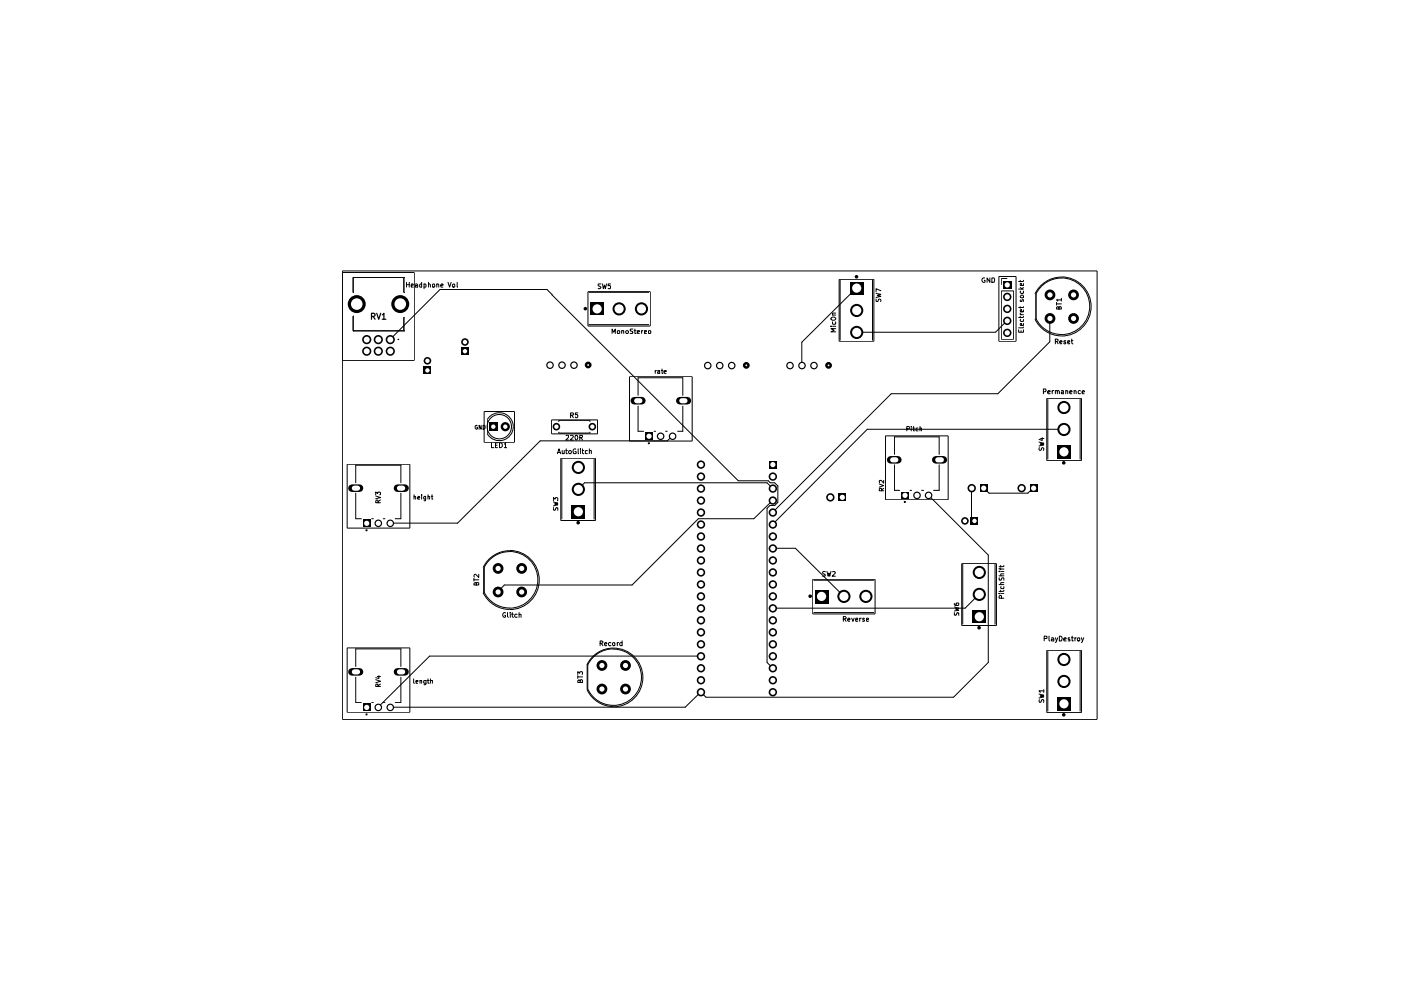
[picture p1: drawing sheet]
<svg xmlns="http://www.w3.org/2000/svg" width="297mm" height="210mm" viewBox="0 0 297 210" stroke-linecap="round" stroke-linejoin="round" font-family="sans-serif">
<g fill="none" stroke="#000" stroke-width=".21">
<path d="M72.6 57.4h160v95.1h-160zM72.7 57.8h15.1v18.6h-15.1zM74.9 58.8h.1M74.9 58.8v3.2M74.9 58.8h10.7M85.6 58.8h.1M85.6 58.8v3.2M86.2 59.9v1M86.8 59.9v1M89.4 59.9v1h-.3l-.1-.5 .1-.2 .3 .1M90.8 59.9v1M95 59.9l.3 1 .4-1"/>
<path d="M96.9 59.9l.1 1M177.9 59.2h7.4v13.1h-7.4zM178.1 59.4v12.7M185 59.4v12.7M208.8 58.9h-.4a.55 .55 0 0 0 0 1l.5-.1v-.4h-.2M209.9 58.9v1l-.6-1v1M210.3 58.9l.5 .1 .1 .4-.2 .5h-.4zM211.8 58.6h3.6v13.7h-3.6zM213.6 59.1h-1.3v1.3M216.3 59.4v.4M217 59.4l-.1 .3h-.9M74.9 62h.1"/>
<path d="M74.9 67h.1M74.9 70.1h.1M74.9 67v3.1M74.9 70.1h10.7M84.4 72h.1M84.5 72h.1M85.6 67.3h.1M85.6 62h.1M85.6 70.1h.1M85.6 67.3v2.8M86.2 60.4h.6M87.2 60.5h.4l-.1-.3-.3 .1v.6h.4"/>
<path d="M88 60.3l.4-.1 .1 .2v.5h-.5v-.4h.5M89.9 60.3l.3-.1 .1 .2v.4l-.4 .1M89.9 60.2v1M90.8 60.4l.1-.2 .4 .2v.5M91.7 60.4l.1-.2 .3 .1v.6l-.4-.1zM92.6 60.4l.2-.2 .2 .2v.5M92.6 60.2v.7M93.5 60.5h.5l-.2-.3-.3 .2v.4l.4 .1M96 60.3l.3-.1 .1 .2-.1 .5h-.3zM117 62.5l39.5 39.4h6.4l.4 .5h.9l.7 .6v3.5l-.7 .7h-1l-.6 .6v32.7l1.2 1.1M117.1 62.5l-1.1-1.1h-22.7l-10.6 10.6M124.7 61.8h13.2v7.3h-13.2z"/>
<path d="M124.9 68.8h12.7M124.9 62h12.7M127.4 60.2l-.6 .1 .1 .3 .5 .3-.2 .3-.4-.1M127.7 60.2l.2 1 .3-.7 .1 .7 .3-1M129.4 60.2h-.5v.4h.5v.5h-.5M129.8 70.7v-.9l.3 .6 .4-.6v.9M131 70.1l.4 .1-.1 .5h-.3zM131.8 70.2l.4-.1v.6M131.8 70.1v.6M132.7 70.3l.4-.2 .2 .4-.5 .2zM133.5 79.9h13.3v13.6h-13.3zM134.2 69.8h-.5l-.1 .1 .1 .3 .4 .1v.4h-.5"/>
<path d="M134.4 70.1h.5M134.6 69.8v.9h.3M135.1 70.4l.5-.1-.1-.2-.4 .1v.4l.4 .1M136 70.1v.6M136.3 70.1l-.3 .2M136.6 70.4l.5-.1v-.2h-.5v.6h.5M137.5 70.2l.4-.1v.6l-.4-.1zM138.9 78.6v.6M139.2 78.6l-.3 .1M139.4 78.6h.5v.6h-.5v-.4l.5-.1M140.2 78.6h.3M140.4 78.2v1h.1"/>
<path d="M140.8 78.8l.5-.1-.1-.1-.4 .1v.4l.4 .1M176.2 69.2h.1M176.2 67.5a.6 .6 0 0 1 1 0v.1a.6 .6 0 0 1-1 0zM176.5 68.2l.1 .5h.5v-.5M176.5 69.2h.7M176.5 66.8h.7M177.2 69.7h-1l.7 .3-.7 .4h1M177.2 66.4h-.7l.1 .4M181.6 61l-11.6 11.6v4.9M185.7 63.4l.1 .5h.3l.2-.5 .5 .2-.1 .3M185.7 62.2l1.1 .2-.8 .3 .8 .1-1.1 .3M186.8 61.6l-1.1-.4v.7"/>
<path d="M212.3 61.7h2.6v10.2h-2.6zM213.5 68l-2.4 2.4h-29.5M216 69.9v.5h1v-.5M216 61.3h1M216.3 66.4l.3 .3M216.3 62.8l.3-.2h.2l.2 .1v.4l-.4 .1zM216.3 65v.4M216.3 67.1v.3M216.3 66.7h.7M216.3 61l.4 .3M216.4 67.7l-.1 .3 .2 .2h.4l.1-.5M216.4 63.6l-.1 .2 .3 .1v-.2l.3-.2 .1 .4"/>
<path d="M216.4 61.7l-.1 .4 .3 .1 .4-.1v-.4M216.5 70.1v.3M217 69.3l-.1 .2h-.9M217 68.6v.4h-.6l-.1-.3 .3-.1v.4M217 67.1l-.1 .2h-.9M217 65.7v.4h-.6l-.1-.3 .3-.2v.5M217 65v.2h-1M217 60.1v.4h-.6l-.1-.3 .3-.1v.4M217 61l-.4 .2M219.4 62.3a6.3 6.3 0 0 1 9.6-2.2 6.3 6.3 0 0 1 0 9.8 6.3 6.3 0 0 1-9.6-2.3M219.5 62.4v5.3M219.6 67.5a6 6 0 0 0 5.4 3.4"/>
<path d="M219.7 62.3a6 6 0 0 1 10.4-.5 6 6 0 0 1-5.1 9.2M219.7 62.3v5.3M222.6 67.5v5l-11 11h-22.6l-25.2 25.1M223.8 72.4h.4l.2-.3-.6-.2v1M224 64.1v.6M224 64.4h1M224 72.4l.4 .5M224.5 65.2l.1-.2h.3l.1 .2v.3h-1v-.3l.2-.2 .3 .2v.3M224.7 72.6l.5-.1-.2-.3-.3 .2v.3l.2 .2 .2-.1M225 63.6h-1l.3 .2M225 63.2v.6M226 72.3l-.3-.1-.2 .2 .5 .2v.2h-.5"/>
<path d="M226.4 72.6l.4-.1-.1-.3-.3 .1v.5h.4M227.1 72.2h.4M227.2 71.9v.8l.3 .2M73.6 98.4h13.3v13.6h-13.3zM101.2 90.3l-.2-.1-.3 .1v.5l.3 .2 .2-.1v-.3h-.1M102 90.2v.8l-.4-.8v.8M102.4 90.2l.5 .1v.5l-.3 .2h-.2zM102.6 87.2h6.5v6.6h-6.5zM103.7 88.5a2.96 2.96 0 0 1 4.3 0 2.96 2.96 0 0 1-.4 4.3 2.96 2.96 0 0 1-4.3-.8v-3.1zM104.2 93.9v1h.5M105.1 94.4h.3M105.5 93.9h-.4v1h.4"/>
<path d="M105.9 93.9l.6 .2v.6l-.3 .2h-.3zM106.9 94.1l.3-.2v1M106.9 94.9h.5M117 89h9.7v3h-9.7zM118.2 96.2l.3-1 .4 1M118.3 95.9h.5M118.5 89.5v-.4h6.6v.4M118.5 91.6v.2h6.6v-.2M118.9 97.2h7.4v13.2h-7.4zM119.1 97.4v12.7M119.2 95.5v.7l.4-.1M119.6 95.5v.7"/>
<path d="M120 95.5h.3M120 95.2v.9l.3 .1M120 92.4l.5-.1 .1 .4-.6 .6h.6M121 88.1l.6-.1v-.4l-.6-.1v1.1M121 92.4l.4-.1 .2 .2-.7 .8h.7M121.2 88.1l.4 .5M122 92.4l.1-.1a.52 .52 0 0 1 .4 .5 .52 .52 0 0 1-.3 .5l-.3-.4zM122.1 95.2a.52 .52 0 0 0-.6 .3 .52 .52 0 0 0 .2 .7l.5-.1v-.3h-.3M122.5 87.5h-.5v.5h.5v.4l-.2 .2h-.2l-.1-.2M122.6 95.2l.1 1M122.9 92.8l.6-.2-.1-.3h-.5v1M123.1 95.2v.1"/>
<path d="M123.1 95.5v.7M123.2 92.8l.3 .5M123.4 95.5h.4M123.5 95.2v.9l.3 .1M124.5 95.6h-.4v.5l.4 .1M125 95.6h.4v.6M125 95.2v1M126 97.4v12.7M135.3 83.8v-3.7h9.5v3.7M135.3 86.1v5.3h1.2M137.5 93.9l.2 .1-.1 .1-.2-.1zM138.7 91.4h.3"/>
<path d="M141.1 91.4h.4M142.6 92.5l-1.1 1h-27l-17.5 17.4h-14.3M144.8 86.1v5.3h-1.1M187.7 92.4h13.3v13.6h-13.3zM189.6 96.4v-3.8h9.5v3.8M189.6 98.6v5.4h1.1M192.3 90.9l.5-.1 .1-.2-.6-.2v1M193.2 90.4v.1M193.2 90.8v.6M193.5 90.8h.4M193.7 90.4v1h.2M194.6 90.8h-.4v.5l.4 .1"/>
<path d="M195.1 90.8h.3v.6M195.1 90.4v1M199.1 98.6v5.4h-1.2M220.3 93.7l1 .3-.8 .1 .8 .2-1 .3M220.4 94.9l-.1 .4 .2 .2 .2-.1 .1-.3 .3-.2 .2 .2-.1 .4M220.6 93h.7M221 92.8v.6l-.7-.3M221.2 83.1l.5-.1 .1-.3-.2-.2h-.4v1M221.9 84.5h7.4v13.2h-7.4zM222.2 83.1h.5v-.2l-.4-.1-.1 .2v.5h.5M222.2 84.7v12.7M223.1 82.8v.7"/>
<path d="M223.4 82.8l-.3 .3M223.8 82.9l.2-.1 .2 .2v.5M223.8 82.8v.7M224.2 83l.1-.2 .3 .2v.5M225 82.9h.5v.6h-.5v-.4h.5M225.5 91h-41.6l-20.1 20.2M226 82.9h.4v.6M226 82.8v.7M226.8 83.1h.5l-.2-.3-.3 .2v.4l.4 .1M227.7 82.9l.3-.1 .2 .2v.5M227.7 82.8v.7M229 84.7v12.7"/>
<path d="M229.1 82.9l-.3-.1-.2 .3 .1 .4h.4M229.4 83.1h.5l-.1-.3-.4 .2v.4l.5 .1M75.4 102.4v-3.8h9.6v3.8M75.4 104.6v5.4h1.2M77.6 112.3l.2 .1v.2l-.2-.2zM78.8 110h.3M79.7 105.2l1 .3-1 .2M79.7 104.9v-.6l.4 .3v-.2h.5l.1 .4-.2 .1M80.2 106.6v-.4l-.2-.2-.3 .1v.5h1M80.7 106l-.5 .3M81.3 110h.3M85 104.6v5.4h-1.2"/>
<path d="M87.8 105.3h.3v.5M87.8 104.9v.9M88.5 105.6l.5-.1-.1-.3-.4 .2v.3l.5 .1M89.4 104.9v.1M89.4 105.2v.6M90.2 105.2v.9l-.3 .1M90.2 105.3l-.2-.1-.2 .2 .1 .4h.3M90.7 105.3h.4v.5M90.7 104.9v.9M91.4 105.2h.4M91.6 104.9v.9h.2M108 117a6 6 0 0 0-5.4 3.3"/>
<path d="M108 116.9a6 6 0 0 1 6 6 6 6 0 0 1-6 6M108.1 116.7a6.3 6.3 0 0 1 5.3 9.6 6.3 6.3 0 0 1-11-.7M108.1 116.8a6.2 6.2 0 0 0-5.7 3.5M117.3 107.6v.5h.5v-.4l.3-.1 .2 .1v.5M117.3 106.4l1 .3-.7 .1 .7 .2-1 .3M117.3 106.2v-.7l.4 .3 .1-.3h.3l.2 .2-.1 .5M163.8 106.1l-4 3.9h-11.7l-14.1 14h-27.1l-1.3 1.5M163.8 103.5l-1.2-1.1h-38.7l-1.3 1.3M163.8 116.2h4.8l10.3 10.2M186.4 102.6l1 .4-1 .3M186.9 104.1v-.5l-.4-.1-.1 .6h1M187.4 101.9v.5l-.6-.5h-.3v.5"/>
<path d="M187.4 103.5l-.5 .4M191.8 106.3l.2 .1-.1 .1-.2-.1zM192.9 104h.4M195.4 104h.4M196.8 105l12.7 12.7v22.8l-7.3 7.3h-52.5l-1.1-1.1-3.3 3.2h-62.6M203.9 119.5h7.4v13.1h-7.4zM204.1 119.6v12.7M206 103.5v6.4l.6 .5M208.5 103.5l1.2 1.1h8.2l1.2-1.1M211 119.6v12.7M212.2 119.9v.3M212.8 119.9l-.1 .2h-.9"/>
<path d="M73.6 137.4h13.3v13.6h-13.3zM100.5 122.6v.6M100.5 122.9h1M101 123.7l.1-.2 .4 .1v.4h-1v-.3l.3-.2 .2 .2v.3M101.5 121.8v.6l-.8-.6a.36 .36 0 0 0-.1 .5M102.5 120.4v5.3M102.6 125.5a6 6 0 0 0 5.4 3.4M102.7 120.3v5.3M107.2 130a.45 .45 0 0 0-.6 .4 .45 .45 0 0 0 .6 .4v-.3h-.2M107.6 129.9v.8l.2 .2M108.2 129.9v.1M108.2 130.2v.7"/>
<path d="M108.4 130.2h.5M108.6 129.9v.8l.3 .2M109.6 130.3l-.2-.1-.3 .2 .1 .4h.4M110.1 130.3h.4v.6M110.1 129.9v1M127.2 136.4h.5l.1-.3-.6-.2v1M127.5 136.4l.3 .5M128.2 136.6l.5-.1-.2-.3-.3 .2v.3l.1 .2 .3-.1M129.5 136.3l-.3-.1-.2 .2v.3l.2 .2 .3-.1M129.9 136.4l.2-.2 .3 .1v.5h-.5zM130.9 136.2v.7M131.1 136.2l-.2 .2"/>
<path d="M131.9 136.3l-.3-.1-.2 .2 .1 .4h.4M131.9 135.9v1M148.6 139.1h-57.5l-10.9 10.8M172.3 122.8h13.2v7.4h-13.2zM172.5 129.9h12.7M172.5 123h12.7M175 121.2h-.5l-.1 .3 .5 .3 .1 .2-.1 .2h-.5M175.3 121.2l.3 1 .2-.7 .1 .7 .3-1M176.5 121.2h.4l.2 .3-.7 .7h.7M178.8 131.2h.5l.1-.3-.2-.2h-.4v1M179.1 131.2l.3 .5M179.7 131.4l.5-.1-.1-.2-.4 .1v.4l.2 .1h.3"/>
<path d="M180.6 131.1l.2 .6 .3-.6M181.4 131.4l.4-.1v-.2h-.4v.6h.4M182.3 131.1v.6M182.6 131.1l-.3 .1M183.3 131.1h-.3l-.1 .1 .4 .3v.2h-.4M183.7 131.4l.4-.1v-.2h-.4v.6h.4M202.3 129.9v.5a.36 .36 0 0 0 .4-.1 .36 .36 0 0 0 .1-.3h.5v.5M202.3 128.7l1 .2-.7 .2 .7 .3-1 .1M202.3 127.9l.2 .5h.7v-.6h-.4l-.1 .4 .1 .2M207.6 126l-3 2.9h-40.8M211.8 125.8h.1M211.8 121.2h.1"/>
<path d="M211.8 120.5l.1 .1h.9M211.8 124h1M211.8 122.1h1M211.9 122.5v.5h.3l.3-.5 .3 .1v.4M212.2 125.8h.6M212.2 120.5v.3M212.2 125.1v.4M212.2 121.2h.6M212.2 124.4v.4h.6v-.4M212.3 126.8v-.5h-.4l-.1 .5h1M212.8 125.1l-.1 .3h-.9M212.8 123.5h-.6v.5"/>
<path d="M212.8 121.7h-.6v.4M221.4 135.4h.5l.1-.4-.6-.1v1M221.9 137.9h7.4v13.2h-7.4zM222.2 138.1v12.7M222.4 134.9v.8l.2 .2M222.9 135.3l.4-.1 .1 .2v.5h-.5v-.3l.5-.1M223.8 135.2l.2 .7M224.3 135.2l-.4 .9-.1 .1M224.6 134.9a.59 .59 0 0 1 .6 .3 .59 .59 0 0 1-.2 .7h-.4zM225.5 135.6l.5-.1v-.2l-.3-.1-.2 .2 .1 .5h.4M226.8 135.3h-.3v.3l.4 .1-.1 .2h-.3M227.1 135.2h.5"/>
<path d="M227.3 134.9v1h.3M227.9 135.2v.7M228.2 135.2l-.3 .2M228.4 135.4l.3-.2 .2 .1v.5l-.4 .1zM229 138.1v12.7M229.3 135.2l.2 .7M229.8 135.2l-.4 .9-.1 .1M75.4 143.6v5.3h1.2M75.4 141.3v-3.7h9.6v3.7M77.6 151.4l.2 .1v.1l-.2-.1zM78.8 148.9h.3M79.7 144.1l1 .3-1 .4"/>
<path d="M80 143.4h.7M80.2 145.5v-.4l-.3-.1-.2 .2v.3h1M80.3 143.3v.5l-.6-.1M80.7 145l-.5 .4M81.3 148.9h.3M85 143.6v5.3h-1.2M87.7 143.9v.9l.2 .1M88.2 144.5l.4-.1-.4-.1v.6h.3M89.1 144.4l.3-.1v.6M89.1 144.3v.6M90.3 144.9h-.4v-.6h.4v.7l-.2 .2-.2-.1M90.6 144.3h.4"/>
<path d="M90.7 143.9v1h.3M91.3 144.4l.4-.1v.6M91.3 143.9v1M122.5 143v-.6l.4 .3 .1-.3h.4v.6M122.5 143.3v.5M122.5 143.5h1M123 144.4l.2-.3 .3 .2v.4h-1l.1-.5h.3l.1 .5M124.4 141a6.2 6.2 0 0 1 10.9-.7 6.2 6.2 0 0 1-5.2 9.6M124.5 140.9v5.4M124.5 146.3a6.2 6.2 0 0 0 5.6 3.5M124.6 146.1v-5.1a6 6 0 0 1 10.5-.6 6 6 0 0 1-5.1 9.2M124.7 146.2a6 6 0 0 0 5.3 3.4"/>
<path d="M220.3 147.2l1 .2-.8 .2 .8 .1-1 .3M220.4 148.3v.5a.44 .44 0 0 0 .5-.5h.3v.6M221.3 146.5h-1l.2 .3M221.3 146.2v.6"/>
<circle cx="105.9" cy="90.5" r="2.58"/>
<circle cx="120.8" cy="95.8" r=".34"/>
</g>
<path d="M181.5 58.5l.3 .2-.1 .2-.3-.2zM124 65.3l.3 .1-.1 .2-.3-.2zM225.4 97.9l.3 .2-.1 .2-.3-.2zM122.5 110.6l.3 .2-.1 .2-.3-.2zM171.7 126.2l.3 .2-.1 .2-.3-.2zM207.5 132.9l.3 .2-.1 .2-.3-.2zM225.4 151.4l.3 .2-.1 .1-.3-.1z" fill="none" stroke="#000" stroke-width=".34"/>
<path d="M78.8 67.1h.5l.2-.3-.1-.3-.6-.1v1.3M79.1 67.1l.4 .6M79.9 66.4l.4 1.3 .4-1.3M81.1 66.8l.3-.4v1.3M81.1 67.7h.7" fill="none" stroke="#000" stroke-width=".25"/>
<g fill="none" stroke="#000" stroke-width=".51">
<circle cx="124.7" cy="77.4" r=".47"/>
<circle cx="158.2" cy="77.5" r=".47"/>
<circle cx="175.7" cy="77.5" r=".47"/>
</g>
<g fill="#000">
<path d="M89.8 77.7h1.6v1.6h-1.6zM97.8 73.7h1.6v1.6h-1.6zM125.2 64.1h2.8v2.7h-2.8zM180.2 59.7h2.8v2.7h-2.8zM212.7 59.6h1.8v1.7h-1.8zM103.7 89.6h1.8v1.8h-1.8zM136.8 91.7h1.6v1.6h-1.6zM163 97.7h1.7v1.7h-1.7zM224.2 94.4h2.8v2.8h-2.8zM77 110.2h1.5v1.5h-1.5zM121.2 107.1h2.8v2.8h-2.8zM177.7 104.6h1.7v1.7h-1.7z"/>
<path d="M191.1 104.3h1.5v1.4h-1.5zM205.8 109.7h1.6v1.6h-1.6zM207.7 102.7h1.7v1.7h-1.7zM218.3 102.7h1.7v1.7h-1.7zM172.8 125.1h2.8v2.8h-2.8zM206.2 129.4h2.8v2.7h-2.8zM77 149.2h1.5v1.5h-1.5zM224.2 147.8h2.8v2.8h-2.8z"/>
<circle cx="75.6" cy="64.5" r="1.91"/>
<circle cx="77.8" cy="72" r=".97"/>
<circle cx="77.8" cy="74.5" r=".97"/>
<circle cx="80.2" cy="72" r=".97"/>
<circle cx="80.2" cy="74.5" r=".97"/>
<circle cx="82.7" cy="72" r=".97"/>
<circle cx="82.7" cy="74.5" r=".97"/>
<circle cx="84.9" cy="64.5" r="1.91"/>
<circle cx="90.6" cy="76.5" r=".8"/>
<circle cx="98.6" cy="72.5" r=".8"/>
<circle cx="116.6" cy="77.4" r=".8"/>
<circle cx="119.2" cy="77.4" r=".8"/>
<circle cx="121.7" cy="77.4" r=".8"/>
<circle cx="131.3" cy="65.5" r="1.4"/>
<circle cx="136" cy="65.5" r="1.4"/>
<circle cx="150.1" cy="77.5" r=".8"/>
<circle cx="152.6" cy="77.5" r=".8"/>
<circle cx="155.1" cy="77.5" r=".8"/>
<circle cx="167.5" cy="77.5" r=".8"/>
<circle cx="170" cy="77.5" r=".8"/>
<circle cx="172.6" cy="77.5" r=".8"/>
<circle cx="181.6" cy="70.5" r="1.4"/>
<circle cx="181.6" cy="65.8" r="1.4"/>
<circle cx="213.6" cy="70.6" r=".89"/>
<circle cx="213.6" cy="65.5" r=".89"/>
<circle cx="213.6" cy="62.9" r=".89"/>
<circle cx="213.6" cy="68" r=".89"/>
<circle cx="222.6" cy="67.5" r="1.14"/>
<circle cx="222.6" cy="62.5" r="1.14"/>
<circle cx="227.6" cy="67.5" r="1.14"/>
<circle cx="227.6" cy="62.5" r="1.14"/>
<circle cx="107.1" cy="90.5" r=".97"/>
<circle cx="118" cy="90.5" r=".8"/>
<circle cx="122.6" cy="99.1" r="1.4"/>
<circle cx="125.6" cy="90.5" r=".8"/>
<circle cx="140.1" cy="92.5" r=".8"/>
<circle cx="142.6" cy="92.5" r=".8"/>
<circle cx="148.6" cy="98.5" r=".89"/>
<circle cx="225.6" cy="86.4" r="1.4"/>
<circle cx="225.6" cy="91.1" r="1.4"/>
<circle cx="80.2" cy="111" r=".8"/>
<circle cx="82.7" cy="111" r=".8"/>
<circle cx="122.6" cy="103.8" r="1.4"/>
<circle cx="148.6" cy="111.2" r=".89"/>
<circle cx="148.6" cy="116.3" r=".89"/>
<circle cx="148.6" cy="108.7" r=".89"/>
<circle cx="148.6" cy="103.6" r=".89"/>
<circle cx="148.6" cy="118.8" r=".89"/>
<circle cx="148.6" cy="113.7" r=".89"/>
<circle cx="148.6" cy="101" r=".89"/>
<circle cx="148.6" cy="106.1" r=".89"/>
<circle cx="163.9" cy="111.2" r=".89"/>
<circle cx="163.9" cy="103.6" r=".89"/>
<circle cx="163.9" cy="116.3" r=".89"/>
<circle cx="163.9" cy="108.7" r=".89"/>
<circle cx="163.9" cy="118.8" r=".89"/>
<circle cx="163.9" cy="101" r=".89"/>
<circle cx="163.9" cy="113.7" r=".89"/>
<circle cx="163.9" cy="106.1" r=".89"/>
<circle cx="176.1" cy="105.5" r=".89"/>
<circle cx="194.4" cy="105" r=".8"/>
<circle cx="196.9" cy="105" r=".8"/>
<circle cx="204.6" cy="110.4" r=".8"/>
<circle cx="206" cy="103.5" r=".89"/>
<circle cx="216.6" cy="103.5" r=".89"/>
<circle cx="105.6" cy="120.5" r="1.14"/>
<circle cx="105.6" cy="125.5" r="1.14"/>
<circle cx="110.6" cy="120.5" r="1.14"/>
<circle cx="110.6" cy="125.5" r="1.14"/>
<circle cx="148.6" cy="126.4" r=".89"/>
<circle cx="148.6" cy="129" r=".89"/>
<circle cx="148.6" cy="139.1" r=".89"/>
<circle cx="148.6" cy="134.1" r=".89"/>
<circle cx="148.6" cy="121.4" r=".89"/>
<circle cx="148.6" cy="123.9" r=".89"/>
<circle cx="148.6" cy="136.6" r=".89"/>
<circle cx="148.6" cy="131.5" r=".89"/>
<circle cx="163.9" cy="139.1" r=".89"/>
<circle cx="163.9" cy="126.4" r=".89"/>
<circle cx="163.9" cy="129" r=".89"/>
<circle cx="163.9" cy="134.1" r=".89"/>
<circle cx="163.9" cy="121.4" r=".89"/>
<circle cx="163.9" cy="123.9" r=".89"/>
<circle cx="163.9" cy="136.6" r=".89"/>
<circle cx="163.9" cy="131.5" r=".89"/>
<circle cx="178.9" cy="126.4" r="1.4"/>
<circle cx="183.6" cy="126.4" r="1.4"/>
<circle cx="207.6" cy="121.4" r="1.4"/>
<circle cx="207.6" cy="126" r="1.4"/>
<circle cx="225.6" cy="139.8" r="1.4"/>
<circle cx="80.2" cy="150" r=".8"/>
<circle cx="82.7" cy="150" r=".8"/>
<circle cx="127.6" cy="146.1" r="1.14"/>
<circle cx="127.6" cy="141.1" r="1.14"/>
<circle cx="132.6" cy="146.1" r="1.14"/>
<circle cx="132.6" cy="141.1" r="1.14"/>
<circle cx="148.6" cy="141.7" r=".89"/>
<circle cx="148.6" cy="146.8" r=".89"/>
<circle cx="148.6" cy="144.2" r=".89"/>
<circle cx="163.9" cy="141.7" r=".89"/>
<circle cx="163.9" cy="146.8" r=".89"/>
<circle cx="163.9" cy="144.2" r=".89"/>
<circle cx="225.6" cy="144.5" r="1.4"/>
</g>
<path d="M134.5 85h1.6M144.1 85h1.6M188.8 97.5h1.6M198.4 97.5h1.6M74.6 103.5h1.6M84.3 103.5h1.6M74.6 142.5h1.6M84.3 142.5h1.6" fill="none" stroke="#000" stroke-width="1.6"/>
<g fill="#fff">
<circle cx="118" cy="90.5" r=".47"/>
<circle cx="125.6" cy="90.5" r=".47"/>
<circle cx="137.6" cy="92.5" r=".55"/>
<circle cx="140.1" cy="92.5" r=".55"/>
<circle cx="119.2" cy="77.4" r=".55"/>
<circle cx="121.7" cy="77.4" r=".55"/>
<circle cx="181.6" cy="61.1" r=".97"/>
<circle cx="181.6" cy="65.8" r=".97"/>
<circle cx="181.6" cy="70.5" r=".97"/>
<circle cx="170" cy="77.5" r=".55"/>
<circle cx="172.6" cy="77.5" r=".55"/>
<circle cx="136" cy="65.5" r=".97"/>
<circle cx="152.6" cy="77.5" r=".55"/>
<circle cx="150.1" cy="77.5" r=".55"/>
<circle cx="155.1" cy="77.5" r=".55"/>
<circle cx="191.9" cy="105" r=".55"/>
<circle cx="194.4" cy="105" r=".55"/>
<circle cx="196.9" cy="105" r=".55"/>
</g>
<path d="M198.8 97.5h.8" fill="none" stroke="#fff" stroke-width="1.1"/>
<g fill="#fff">
<circle cx="178.6" cy="105.5" r=".55"/>
<circle cx="176.1" cy="105.5" r=".55"/>
</g>
<path d="M189.3 97.5h.6" fill="none" stroke="#fff" stroke-width="1.1"/>
<g fill="#fff">
<circle cx="167.5" cy="77.5" r=".55"/>
<circle cx="163.9" cy="98.5" r=".55"/>
<circle cx="163.9" cy="101" r=".55"/>
<circle cx="142.6" cy="92.5" r=".55"/>
</g>
<path d="M135 85h.7M144.6 85h.6" fill="none" stroke="#fff" stroke-width="1.1"/>
<g fill="#fff">
<circle cx="148.6" cy="101" r=".55"/>
<circle cx="148.6" cy="98.5" r=".55"/>
<circle cx="127.6" cy="141.1" r=".55"/>
<circle cx="127.6" cy="146.1" r=".55"/>
<circle cx="132.6" cy="146.1" r=".55"/>
<circle cx="132.6" cy="141.1" r=".55"/>
<circle cx="105.6" cy="120.5" r=".55"/>
<circle cx="105.6" cy="125.5" r=".55"/>
<circle cx="110.6" cy="125.5" r=".55"/>
<circle cx="110.6" cy="120.5" r=".55"/>
<circle cx="77.8" cy="111" r=".55"/>
<circle cx="80.2" cy="111" r=".55"/>
<circle cx="82.7" cy="111" r=".55"/>
</g>
<path d="M75.1 103.5h.7M84.7 103.5h.7" fill="none" stroke="#fff" stroke-width="1.1"/>
<g fill="#fff">
<circle cx="77.8" cy="150" r=".55"/>
<circle cx="80.2" cy="150" r=".55"/>
<circle cx="82.7" cy="150" r=".55"/>
</g>
<path d="M75.1 142.5h.7M84.7 142.5h.7" fill="none" stroke="#fff" stroke-width="1.1"/>
<g fill="#fff">
<circle cx="77.8" cy="72" r=".64"/>
<circle cx="80.2" cy="72" r=".64"/>
<circle cx="77.8" cy="74.5" r=".64"/>
<circle cx="80.2" cy="74.5" r=".64"/>
<circle cx="75.6" cy="64.5" r="1.23"/>
<circle cx="82.7" cy="72" r=".64"/>
<circle cx="82.7" cy="74.5" r=".64"/>
<circle cx="84.9" cy="64.5" r="1.23"/>
<circle cx="98.6" cy="74.5" r=".47"/>
<circle cx="90.6" cy="78.5" r=".47"/>
<circle cx="90.6" cy="76.5" r=".47"/>
<circle cx="122.6" cy="108.5" r=".97"/>
<circle cx="122.6" cy="103.8" r=".97"/>
<circle cx="122.6" cy="99.1" r=".97"/>
<circle cx="104.6" cy="90.5" r=".47"/>
<circle cx="107.1" cy="90.5" r=".47"/>
<circle cx="126.6" cy="65.5" r=".97"/>
<circle cx="131.3" cy="65.5" r=".97"/>
<circle cx="98.6" cy="72.5" r=".47"/>
<circle cx="116.6" cy="77.4" r=".55"/>
<circle cx="213.6" cy="65.5" r=".55"/>
<circle cx="213.6" cy="60.4" r=".55"/>
<circle cx="213.6" cy="68" r=".55"/>
<circle cx="213.6" cy="62.9" r=".55"/>
<circle cx="222.6" cy="62.5" r=".55"/>
<circle cx="222.6" cy="67.5" r=".55"/>
<circle cx="227.6" cy="67.5" r=".55"/>
<circle cx="227.6" cy="62.5" r=".55"/>
<circle cx="213.6" cy="70.6" r=".55"/>
<circle cx="225.6" cy="95.8" r=".97"/>
<circle cx="225.6" cy="91.1" r=".97"/>
<circle cx="225.6" cy="86.4" r=".97"/>
<circle cx="219.1" cy="103.5" r=".55"/>
<circle cx="216.6" cy="103.5" r=".55"/>
<circle cx="225.6" cy="149.2" r=".97"/>
<circle cx="225.6" cy="144.5" r=".97"/>
<circle cx="225.6" cy="139.8" r=".97"/>
<circle cx="207.6" cy="130.8" r=".97"/>
<circle cx="207.6" cy="126" r=".97"/>
<circle cx="174.2" cy="126.4" r=".97"/>
<circle cx="178.9" cy="126.4" r=".97"/>
<circle cx="183.6" cy="126.4" r=".97"/>
<circle cx="207.6" cy="121.4" r=".97"/>
<circle cx="206.6" cy="110.4" r=".47"/>
<circle cx="204.6" cy="110.4" r=".47"/>
<circle cx="208.6" cy="103.5" r=".55"/>
<circle cx="206" cy="103.5" r=".55"/>
<circle cx="163.9" cy="103.6" r=".55"/>
<circle cx="163.9" cy="106.1" r=".55"/>
<circle cx="163.9" cy="108.7" r=".55"/>
<circle cx="163.9" cy="111.2" r=".55"/>
<circle cx="163.9" cy="113.7" r=".55"/>
<circle cx="163.9" cy="116.3" r=".55"/>
<circle cx="163.9" cy="118.8" r=".55"/>
<circle cx="163.9" cy="121.4" r=".55"/>
<circle cx="163.9" cy="123.9" r=".55"/>
<circle cx="163.9" cy="126.4" r=".55"/>
<circle cx="163.9" cy="129" r=".55"/>
<circle cx="163.9" cy="131.5" r=".55"/>
<circle cx="163.9" cy="134.1" r=".55"/>
<circle cx="163.9" cy="136.6" r=".55"/>
<circle cx="163.9" cy="139.1" r=".55"/>
<circle cx="163.9" cy="141.7" r=".55"/>
<circle cx="163.9" cy="144.2" r=".55"/>
<circle cx="163.9" cy="146.8" r=".55"/>
<circle cx="148.6" cy="146.8" r=".55"/>
<circle cx="148.6" cy="144.2" r=".55"/>
<circle cx="148.6" cy="141.7" r=".55"/>
<circle cx="148.6" cy="139.1" r=".55"/>
<circle cx="148.6" cy="136.6" r=".55"/>
<circle cx="148.6" cy="134.1" r=".55"/>
<circle cx="148.6" cy="131.5" r=".55"/>
<circle cx="148.6" cy="129" r=".55"/>
<circle cx="148.6" cy="126.4" r=".55"/>
<circle cx="148.6" cy="123.9" r=".55"/>
<circle cx="148.6" cy="121.4" r=".55"/>
<circle cx="148.6" cy="118.8" r=".55"/>
<circle cx="148.6" cy="116.3" r=".55"/>
<circle cx="148.6" cy="113.7" r=".55"/>
<circle cx="148.6" cy="111.2" r=".55"/>
<circle cx="148.6" cy="108.7" r=".55"/>
<circle cx="148.6" cy="106.1" r=".55"/>
<circle cx="148.6" cy="103.6" r=".55"/>
</g>
</svg>
